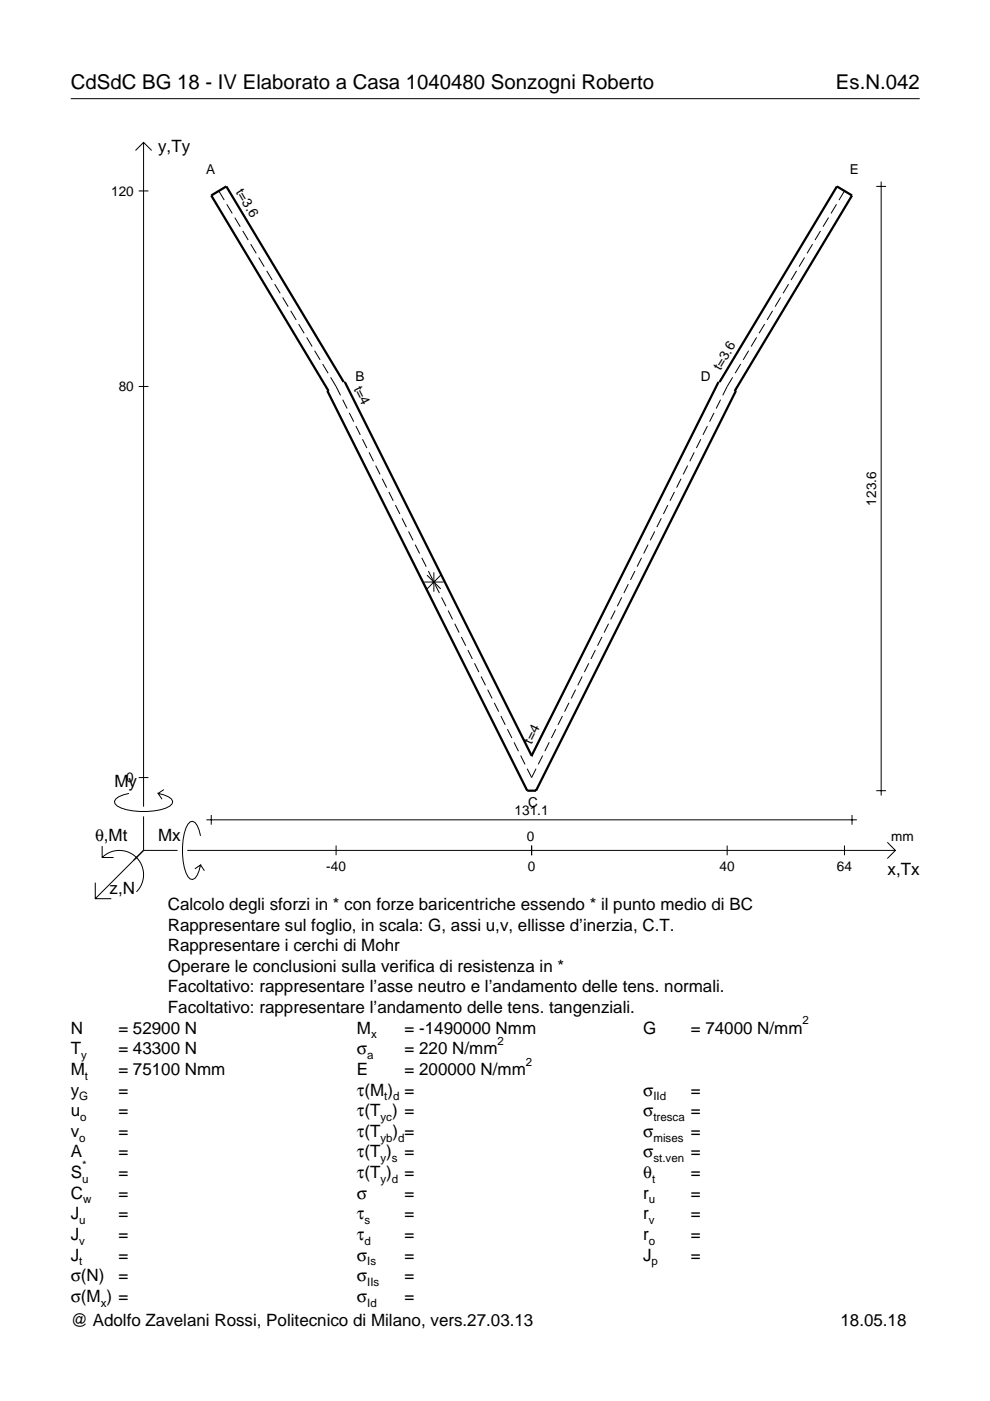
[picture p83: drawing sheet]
<svg xmlns="http://www.w3.org/2000/svg" width="210mm" height="297mm" viewBox="0 0 210 297" stroke-linecap="round" stroke-linejoin="round" font-family="sans-serif">
<defs><g id="words">
<g font-size="4.3">
<text x="15" y="18.9">CdSdC BG 18 - IV Elaborato a Casa 1040480 Sonzogni Roberto</text>
<text x="177.2" y="18.9">Es.N.042</text>
</g>
<g font-size="3.6">
<text x="33.5" y="32.3">y,Ty</text>
<text x="24.3" y="166.9">My</text>
<text x="20.1" y="178.2">θ,Mt</text>
<text x="33.5" y="178.2">Mx</text>
<text x="188.2" y="185.5">x,Tx</text>
<text x="23.2" y="189.6">z,N</text>
<text x="35.6" y="192.9">Calcolo degli sforzi in * con forze baricentriche essendo * il punto medio di BC</text>
<text x="35.6" y="197.3">Rappresentare sul foglio, in scala: G, assi u,v, ellisse d’inerzia, C.T.</text>
<text x="35.6" y="201.7">Rappresentare i cerchi di Mohr</text>
<text x="35.6" y="206">Operare le conclusioni sulla verifica di resistenza in *</text>
<text x="35.6" y="210.4">Facoltativo: rappresentare l’asse neutro e l’andamento delle tens. normali.</text>
<text x="35.6" y="214.8">Facoltativo: rappresentare l’andamento delle tens. tangenziali.</text>
<text x="15" y="219.2">N</text>
<text x="25.1" y="219.2">= 52900 N</text>
<text x="75.7" y="219.2">M</text>
<text x="85.8" y="219.2">= -1490000 Nmm</text>
<text x="136.4" y="219.2">G</text>
<text x="146.5" y="219.2">= 74000 N/mm</text>
<text x="15" y="227.9">M</text>
<text x="15" y="223.5">T</text>
<text x="25.1" y="227.9">= 75100 Nmm</text>
<text x="25.1" y="223.5">= 43300 N</text>
<text x="75.7" y="223.5">σ</text>
<text x="75.7" y="227.9">E</text>
<text x="85.8" y="223.5">= 220 N/mm</text>
<text x="85.8" y="227.9">= 200000 N/mm</text>
<text x="15" y="232.3">y</text>
<text x="25.1" y="232.3">=</text>
<text x="75.7" y="232.3">τ(M ) =</text>
<text x="136.4" y="232.3">σ</text>
<text x="146.5" y="232.3">=</text>
<text x="15" y="236.7">u</text>
<text x="25.1" y="236.7">=</text>
<text x="75.7" y="236.7">τ(T ) =</text>
<text x="136.4" y="236.7">σ</text>
<text x="146.5" y="236.7">=</text>
<text x="15" y="245.4">A</text>
<text x="15" y="241">v</text>
<text x="25.1" y="241">=</text>
<text x="25.1" y="245.4">=</text>
<text x="75.7" y="245.4">τ(T )</text>
<text x="75.7" y="241">τ(T</text>
<text x="83.3" y="241">) =</text>
<text x="85.8" y="245.4">=</text>
<text x="136.4" y="241">σ</text>
<text x="136.4" y="245.4">σ</text>
<text x="146.5" y="241">=</text>
<text x="146.5" y="245.4">=</text>
<text x="15" y="249.8">S</text>
<text x="25.1" y="249.8">=</text>
<text x="75.7" y="249.8">τ(T )</text>
<text x="85.8" y="249.8">=</text>
<text x="136.4" y="249.8">θ</text>
<text x="146.5" y="249.8">=</text>
<text x="15" y="254.2">C</text>
<text x="25.1" y="254.2">=</text>
<text x="75.7" y="254.2">σ</text>
<text x="85.8" y="254.2">=</text>
<text x="136.4" y="254.2">r</text>
<text x="146.5" y="254.2">=</text>
<text x="15" y="262.9">J</text>
<text x="15" y="258.5">J</text>
<text x="25.1" y="262.9">=</text>
<text x="25.1" y="258.5">=</text>
<text x="75.7" y="258.5">τ</text>
<text x="75.7" y="262.9">τ</text>
<text x="85.8" y="258.5">=</text>
<text x="85.8" y="262.9">=</text>
<text x="136.4" y="262.9">r</text>
<text x="136.4" y="258.5">r</text>
<text x="146.5" y="262.9">=</text>
<text x="146.5" y="258.5">=</text>
<text x="15" y="267.3">J</text>
<text x="25.1" y="267.3">=</text>
<text x="75.7" y="267.3">σ</text>
<text x="85.8" y="267.3">=</text>
<text x="136.4" y="267.3">J</text>
<text x="146.5" y="267.3">=</text>
<text x="15" y="271.7">σ(N)</text>
<text x="25.1" y="271.7">=</text>
<text x="75.7" y="271.7">σ</text>
<text x="85.8" y="271.7">=</text>
<text x="15" y="276">σ(M ) =</text>
<text x="15" y="281.2">@ Adolfo Zavelani Rossi, Politecnico di Milano, vers.27.03.13</text>
<text x="75.7" y="276">σ</text>
<text x="85.8" y="276">=</text>
<text x="178.2" y="281.2">18.05.18</text>
</g>
<g font-size="2.9">
<text x="23.6" y="41.5">120</text>
<text x="43.7" y="36.8">A</text>
<text x="49.9" y="40.8" transform="rotate(59 49.9 40.8)">t=3.6</text>
<text x="180.2" y="36.8">E</text>
<text x="25.2" y="82.9">80</text>
<text x="75" y="82.4" transform="rotate(63 75 82.4)">t=4</text>
<text x="75.4" y="80.8">B</text>
<text x="148.6" y="80.8">D</text>
<text x="152.8" y="78.7" transform="rotate(-59 152.8 78.7)">t=3.6</text>
<text x="185.8" y="107.2" transform="rotate(-90 185.8 107.2)">123.6</text>
<text x="112.7" y="157.9" transform="rotate(-63 112.7 157.9)">t=4</text>
<text x="26.8" y="165.9">0</text>
<text x="109.1" y="172.8">131.1</text>
<text x="112" y="171">C</text>
<text x="111.7" y="178.2">0</text>
<text x="189" y="178.2">mm</text>
<text x="69.2" y="184.7">-40</text>
<text x="111.9" y="184.7">0</text>
<text x="152.6" y="184.7">40</text>
<text x="177.4" y="184.7">64</text>
</g>
<g font-size="2.4">
<text x="78.7" y="220.2">x</text>
<text x="105.5" y="221.5">2</text>
<text x="170.2" y="217.2">2</text>
<text x="17.2" y="224.5">y</text>
<text x="77.9" y="224.5">a</text>
<text x="111.5" y="225.9">2</text>
<text x="16.8" y="233.3">G</text>
<text x="18" y="228.9">t</text>
<text x="81.5" y="233.3">t d</text>
<text x="138.5" y="233.3">IId</text>
<text x="17" y="237.7">o</text>
<text x="80.7" y="237.7">yc</text>
<text x="138.5" y="237.7">tresca</text>
<text x="16.8" y="242">o</text>
<text x="80.7" y="242">yb d</text>
<text x="138.5" y="242">mises</text>
<text x="17.4" y="250.8">u</text>
<text x="17.4" y="247.8">*</text>
<text x="80.7" y="246.4">y s</text>
<text x="80.7" y="250.8">y d</text>
<text x="138.2" y="250.8">t</text>
<text x="138.5" y="246.4">st.ven</text>
<text x="17.6" y="255.2">w</text>
<text x="137.6" y="255.2">u</text>
<text x="16.8" y="263.9">v</text>
<text x="16.8" y="259.5">u</text>
<text x="77.3" y="259.5">s</text>
<text x="77.3" y="263.9">d</text>
<text x="137.6" y="263.9">o</text>
<text x="137.6" y="259.5">v</text>
<text x="16.8" y="268.3">t</text>
<text x="77.9" y="268.3">Is</text>
<text x="138.2" y="268.3">p</text>
<text x="77.9" y="272.7">IIs</text>
<text x="21.4" y="277">x</text>
<text x="77.9" y="277">Id</text>
</g>
</g></defs>
<g fill="none" stroke="#000" stroke-width=".21">
<path d="M15 20.9h180M28.7 31.9l1.7-1.7 1.8 1.7M30.4 30.2v140.8M185.8 39.5h2.1M186.8 38.5v130.2M29.4 40.5h2.1M46.4 40.5l1.1 1.9M48.1 43.3l1.1 2M49.8 46.1l1.1 2M51.5 49l1.1 1.9M53.2 51.8l1.1 1.9M54.9 54.6l1.1 1.9"/>
<path d="M56.5 57.4l1.2 2M168.9 57.4l-1.2 2M170.6 54.6l-1.2 1.9M172.3 51.8l-1.2 1.9M174 49l-1.2 1.9M175.7 46.1l-1.2 2M177.4 43.3l-1.2 2M179 40.5l-1.1 1.9M58.2 60.2l1.2 2M59.9 63.1l1.2 1.9M61.6 65.9l1.2 1.9M63.3 68.7l1.2 2"/>
<path d="M65 71.5l1.2 2M66.7 74.4l1.2 1.9M68.4 77.2l1.2 1.9M157 77.2l-1.1 1.9M158.7 74.4l-1.1 1.9M160.4 71.5l-1.1 2M162.1 68.7l-1.2 2M163.8 65.9l-1.2 1.9M165.5 63.1l-1.2 1.9M167.2 60.2l-1.2 2M29.4 81.9h2.1M70.1 80l2.1 3.8"/>
<path d="M72.7 84.7l.9 1.9M74.1 87.5l.9 1.9M75.5 90.3l.9 1.9M76.8 93.1l1 1.9M78.2 95.9l1 1.9M79.6 98.7l1 1.9M145.8 98.7l-.9 1.9M147.2 95.9l-.9 1.9M148.6 93.1l-1 1.9M150 90.3l-1 1.9M151.4 87.5l-1 1.9M152.8 84.7l-1 1.9"/>
<path d="M155.3 80l-2.1 3.8M81 101.5l1 1.9M82.4 104.3l1 1.9M83.8 107.1l1 1.9M85.2 109.9l1 1.9M86.6 112.7l1 1.9M88 115.5l1 1.9M89.4 118.3l1 1.8M136 118.3l-.9 1.8M137.4 115.5l-.9 1.9M138.8 112.7l-.9 1.9M140.2 109.9l-.9 1.9"/>
<path d="M141.6 107.1l-.9 1.9M143 104.3l-.9 1.9M144.4 101.5l-.9 1.9M89.9 123.4h4.1M90.5 121.9l2.9 3M90.8 121.1l1 1.8M92 121.3v4.2M92.2 123.9l1 1.8M93.4 121.9l-2.9 3M93.6 126.7l1 1.8M95 129.5l.9 1.8M96.4 132.2l.9 1.9"/>
<path d="M97.8 135l.9 1.9M99.2 137.8l.9 1.9M126.2 137.8l-.9 1.9M127.6 135l-.9 1.9M129 132.2l-.9 1.9M130.4 129.5l-.9 1.8M131.8 126.7l-.9 1.8M133.2 123.9l-.9 1.8M134.6 121.1l-.9 1.8M100.6 140.6l.9 1.9M102 143.4l.9 1.9M103.4 146.2l.9 1.9"/>
<path d="M104.8 149l.9 1.9M106.2 151.8l.9 1.9M107.6 154.6l.9 1.9M109 157.4l.9 1.9M116.4 157.4l-.9 1.9M117.8 154.6l-.9 1.9M119.2 151.8l-.9 1.9M120.6 149l-.9 1.9M122 146.2l-.9 1.9M123.4 143.4l-.9 1.9M124.8 140.6l-.9 1.9M21.7 179.4v2.4h2.4"/>
<path d="M27.3 168.2a3.6 3.6 0 0 0-3 1.7l.1 .5a5.6 5.6 0 0 0 3.8 1.5 13.4 13.4 0 0 0 7.8-1l.5-.5 .1-.5a3.6 3.6 0 0 0-3.1-1.7l.8 1.2M29.4 164.9h2.1M30.4 173.1v7.2M34.7 167.4l-1.2 .8M42.5 177.2a3.6 3.6 0 0 0-1.7-3.1l-.5 .2a5.7 5.7 0 0 0-1.5 3.7 13.3 13.3 0 0 0 1 7.9l.5 .5 .5 .1a3.6 3.6 0 0 0 1.7-3.1l-1.2 .8M43.8 173.8h137.9M44.8 172.8v2.1M71.3 179.3v2M110.4 160.2l.9 1.9M111.8 163l.9 1.9 1-1.9M112.7 179.3v2M115.1 160.2l-1 1.9"/>
<path d="M154.2 179.3v2M179 179.3v2M180.6 172.8v2.1M185.8 167.6h2.1M188.1 178.6l1.7 1.7-1.7 1.7M20.2 187.2v3.3h3.4M21.7 181.8a5.1 5.1 0 0 1 7.2 0 5.1 5.1 0 0 1 0 7.3M30.4 180.3l-10.2 10.2M30.4 180.3h7.2M39.7 180.3h150.1M42.5 183.4l.8 1.2"/>
</g>
<path d="M73 80.9l-.1 .1-24.9-41.5-3.2 1.9 24.9 41.5-.2 .1M73.1 81l39.6 79.2M152.5 81.1l-.2-.1-39.6 79.2M152.6 81l24.8-41.5 3.2 1.9-24.8 41.5M155.8 82.8l.2 .1-42.4 84.7h-1.8l-42.4-84.7M112.7 160.2h.1" fill="none" stroke="#000" stroke-width=".48"/>
<use href="#words"/>
</svg>
